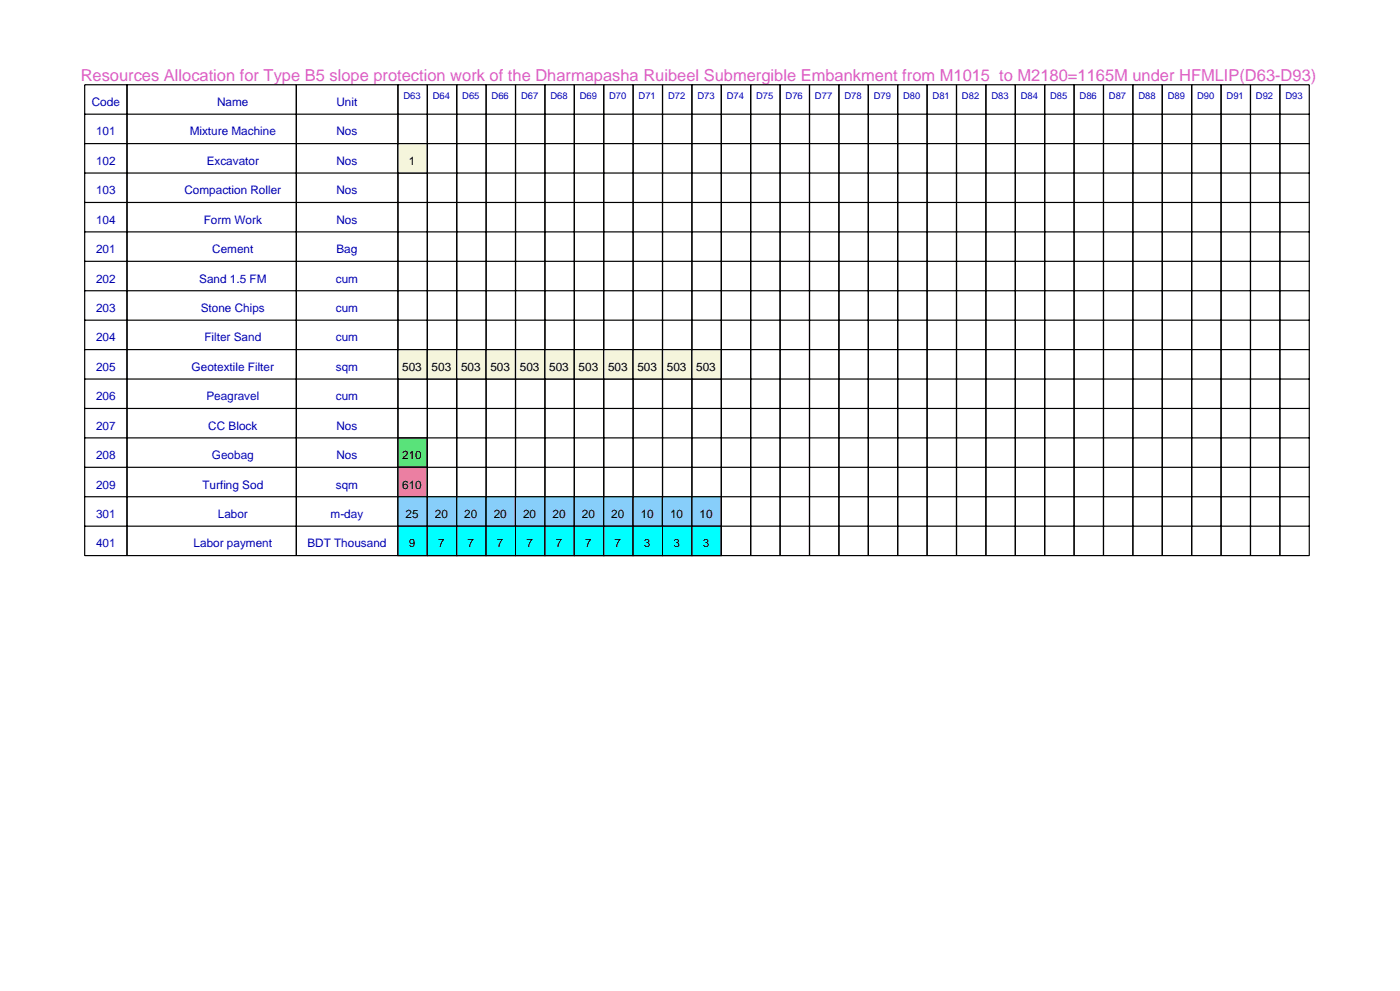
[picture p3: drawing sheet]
<svg xmlns="http://www.w3.org/2000/svg" width="420mm" height="297mm" viewBox="0 0 420 297" stroke-linecap="round" stroke-linejoin="round" font-family="sans-serif">
<defs><g id="words">
<text font-size="4.9" fill="#de5ec4" x="24.2" y="24.1">Resources Allocation for Type B5 slope protection work of the Dharmapasha Ruibeel Submergible Embankment from M1015 to M2180=1165M under HFMLIP(D63-D93)</text>
<g font-size="3.5" fill="#0000c4">
<text x="27.5" y="31.8">Code</text>
<text x="65.1" y="31.8">Name</text>
<text x="100.9" y="31.8">Unit</text>
<text x="28.8" y="40.6">101</text>
<text x="56.9" y="40.6">Mixture Machine</text>
<text x="100.9" y="40.6">Nos</text>
<text x="28.8" y="49.4">102</text>
<text x="62" y="49.4">Excavator</text>
<text x="100.9" y="49.4">Nos</text>
<text x="28.8" y="58.2">103</text>
<text x="55.3" y="58.2">Compaction Roller</text>
<text x="100.9" y="58.2">Nos</text>
<text x="28.8" y="67">104</text>
<text x="61.1" y="67">Form Work</text>
<text x="100.9" y="67">Nos</text>
<text x="28.8" y="75.8">201</text>
<text x="63.7" y="75.8">Cement</text>
<text x="100.9" y="75.8">Bag</text>
<text x="28.8" y="84.7">202</text>
<text x="59.8" y="84.7">Sand 1.5 FM</text>
<text x="100.7" y="84.7">cum</text>
<text x="28.8" y="93.5">203</text>
<text x="60.2" y="93.5">Stone Chips</text>
<text x="100.7" y="93.5">cum</text>
<text x="28.8" y="102.3">204</text>
<text x="61.3" y="102.3">Filter Sand</text>
<text x="100.7" y="102.3">cum</text>
<text x="28.8" y="111.1">205</text>
<text x="57.5" y="111.1">Geotextile Filter</text>
<text x="100.7" y="111.1">sqm</text>
<text x="28.8" y="119.9">206</text>
<text x="61.9" y="119.9">Peagravel</text>
<text x="100.7" y="119.9">cum</text>
<text x="28.8" y="128.8">207</text>
<text x="62.5" y="128.8">CC Block</text>
<text x="100.9" y="128.8">Nos</text>
<text x="28.8" y="137.6">208</text>
<text x="63.6" y="137.6">Geobag</text>
<text x="100.9" y="137.6">Nos</text>
<text x="28.8" y="146.4">209</text>
<text x="60.7" y="146.4">Turfing Sod</text>
<text x="100.7" y="146.4">sqm</text>
<text x="28.8" y="155.2">301</text>
<text x="65.3" y="155.2">Labor</text>
<text x="99.2" y="155.2">m-day</text>
<text x="28.8" y="164">401</text>
<text x="58.1" y="164">Labor payment</text>
<text x="92.2" y="164">BDT Thousand</text>
</g>
<g font-size="3.5">
<text x="122.6" y="49.4">1</text>
<text x="120.7" y="111.1">503</text>
<text x="129.5" y="111.1">503</text>
<text x="138.3" y="111.1">503</text>
<text x="147.1" y="111.1">503</text>
<text x="155.9" y="111.1">503</text>
<text x="164.8" y="111.1">503</text>
<text x="173.6" y="111.1">503</text>
<text x="182.4" y="111.1">503</text>
<text x="191.2" y="111.1">503</text>
<text x="200" y="111.1">503</text>
<text x="208.9" y="111.1">503</text>
<text x="120.7" y="137.6">210</text>
<text x="120.7" y="146.4">610</text>
<text x="121.7" y="155.2">25</text>
<text x="130.5" y="155.2">20</text>
<text x="139.3" y="155.2">20</text>
<text x="148.1" y="155.2">20</text>
<text x="156.9" y="155.2">20</text>
<text x="165.7" y="155.2">20</text>
<text x="174.6" y="155.2">20</text>
<text x="183.4" y="155.2">20</text>
<text x="192.2" y="155.2">10</text>
<text x="201" y="155.2">10</text>
<text x="209.8" y="155.2">10</text>
<text x="122.6" y="164">9</text>
<text x="131.5" y="164">7</text>
<text x="140.3" y="164">7</text>
<text x="149.1" y="164">7</text>
<text x="157.9" y="164">7</text>
<text x="166.7" y="164">7</text>
<text x="175.5" y="164">7</text>
<text x="184.4" y="164">7</text>
<text x="193.2" y="164">3</text>
<text x="202" y="164">3</text>
<text x="210.8" y="164">3</text>
</g>
<g font-size="2.8" fill="#0000c4">
<text x="121" y="29.6">D63</text>
<text x="129.8" y="29.6">D64</text>
<text x="138.7" y="29.6">D65</text>
<text x="147.5" y="29.6">D66</text>
<text x="156.3" y="29.6">D67</text>
<text x="165.1" y="29.6">D68</text>
<text x="173.9" y="29.6">D69</text>
<text x="182.8" y="29.6">D70</text>
<text x="191.6" y="29.6">D71</text>
<text x="200.4" y="29.6">D72</text>
<text x="209.2" y="29.6">D73</text>
<text x="218" y="29.6">D74</text>
<text x="226.9" y="29.6">D75</text>
<text x="235.7" y="29.6">D76</text>
<text x="244.5" y="29.6">D77</text>
<text x="253.3" y="29.6">D78</text>
<text x="262.1" y="29.6">D79</text>
<text x="271" y="29.6">D80</text>
<text x="279.8" y="29.6">D81</text>
<text x="288.6" y="29.6">D82</text>
<text x="297.4" y="29.6">D83</text>
<text x="306.2" y="29.6">D84</text>
<text x="315.1" y="29.6">D85</text>
<text x="323.9" y="29.6">D86</text>
<text x="332.7" y="29.6">D87</text>
<text x="341.5" y="29.6">D88</text>
<text x="350.3" y="29.6">D89</text>
<text x="359.2" y="29.6">D90</text>
<text x="368" y="29.6">D91</text>
<text x="376.8" y="29.6">D92</text>
<text x="385.6" y="29.6">D93</text>
</g>
</g></defs>
<g fill="none" stroke="#000" stroke-width=".35">
<path d="M25.4 25.4h102.8v141.1h-102.8zM25.4 34.2h102.8M38.1 25.4v141.1M88.9 25.4v141.1M119.4 25.4v141.1M25.4 43h102.8M25.4 51.9h102.8M25.4 60.7h102.8M25.4 69.5h102.8M25.4 78.3h102.8M25.4 87.1h102.8M25.4 96h102.8"/>
<path d="M25.4 104.8h102.8M25.4 113.6h102.8M25.4 122.4h102.8M25.4 131.2h102.8M25.4 140.1h102.8M25.4 148.9h102.8M25.4 157.7h102.8"/>
</g>
<g fill="#f5f5dc" stroke="#000" stroke-width=".35">
<path d="M119.4 43h8.8v8.9h-8.8z" fill-rule="evenodd"/>
<path d="M119.4 104.8h8.8v8.8h-8.8z" fill-rule="evenodd"/>
</g>
<path d="M119.4 131.2h8.8v8.9h-8.8z" fill-rule="evenodd" fill="#7cfc00" stroke="#000" stroke-width=".35"/>
<path d="M119.4 140.1h8.8v8.8h-8.8z" fill-rule="evenodd" fill="#f08080" stroke="#000" stroke-width=".35"/>
<path d="M119.4 148.9h8.8v8.8h-8.8z" fill-rule="evenodd" fill="#87cefa" stroke="#000" stroke-width=".35"/>
<path d="M119.4 157.7h8.8v8.8h-8.8z" fill-rule="evenodd" fill="#0ff" stroke="#000" stroke-width=".35"/>
<g fill="none" stroke="#000" stroke-width=".35">
<path d="M128.2 25.4h8.8v141.1h-8.8zM128.2 34.2h8.8M128.2 43h8.8M128.2 51.9h8.8M128.2 60.7h8.8M128.2 69.5h8.8M128.2 78.3h8.8M128.2 87.1h8.8M128.2 96h8.8M128.2 104.8h8.8M128.2 113.6h8.8M128.2 122.4h8.8"/>
<path d="M128.2 131.2h8.8M128.2 140.1h8.8M128.2 148.9h8.8M128.2 157.7h8.8"/>
</g>
<path d="M128.2 104.8h8.8v8.8h-8.8z" fill-rule="evenodd" fill="#f5f5dc" stroke="#000" stroke-width=".35"/>
<path d="M128.2 148.9h8.8v8.8h-8.8z" fill-rule="evenodd" fill="#87cefa" stroke="#000" stroke-width=".35"/>
<path d="M128.2 157.7h8.8v8.8h-8.8z" fill-rule="evenodd" fill="#0ff" stroke="#000" stroke-width=".35"/>
<g fill="none" stroke="#000" stroke-width=".35">
<path d="M137 25.4h8.8v141.1h-8.8zM137 34.2h8.8M137 43h8.8M137 51.9h8.8M137 60.7h8.8M137 69.5h8.8M137 78.3h8.8M137 87.1h8.8M137 96h8.8M137 104.8h8.8M137 113.6h8.8M137 122.4h8.8"/>
<path d="M137 131.2h8.8M137 140.1h8.8M137 148.9h8.8M137 157.7h8.8"/>
</g>
<path d="M137 104.8h8.8v8.8h-8.8z" fill-rule="evenodd" fill="#f5f5dc" stroke="#000" stroke-width=".35"/>
<path d="M137 148.9h8.8v8.8h-8.8z" fill-rule="evenodd" fill="#87cefa" stroke="#000" stroke-width=".35"/>
<path d="M137 157.7h8.8v8.8h-8.8z" fill-rule="evenodd" fill="#0ff" stroke="#000" stroke-width=".35"/>
<g fill="none" stroke="#000" stroke-width=".35">
<path d="M145.8 25.4h8.9v141.1h-8.9zM145.8 34.2h8.9M145.8 43h8.9M145.8 51.9h8.9M145.8 60.7h8.9M145.8 69.5h8.9M145.8 78.3h8.9M145.8 87.1h8.9M145.8 96h8.9M145.8 104.8h8.9M145.8 113.6h8.9M145.8 122.4h8.9"/>
<path d="M145.8 131.2h8.9M145.8 140.1h8.9M145.8 148.9h8.9M145.8 157.7h8.9"/>
</g>
<path d="M145.8 104.8h8.9v8.8h-8.9z" fill-rule="evenodd" fill="#f5f5dc" stroke="#000" stroke-width=".35"/>
<path d="M145.8 148.9h8.9v8.8h-8.9z" fill-rule="evenodd" fill="#87cefa" stroke="#000" stroke-width=".35"/>
<path d="M145.8 157.7h8.9v8.8h-8.9z" fill-rule="evenodd" fill="#0ff" stroke="#000" stroke-width=".35"/>
<g fill="none" stroke="#000" stroke-width=".35">
<path d="M154.7 25.4h8.8v141.1h-8.8zM154.7 34.2h8.8M154.7 43h8.8M154.7 51.9h8.8M154.7 60.7h8.8M154.7 69.5h8.8M154.7 78.3h8.8M154.7 87.1h8.8M154.7 96h8.8M154.7 104.8h8.8M154.7 113.6h8.8M154.7 122.4h8.8"/>
<path d="M154.7 131.2h8.8M154.7 140.1h8.8M154.7 148.9h8.8M154.7 157.7h8.8"/>
</g>
<path d="M154.7 104.8h8.8v8.8h-8.8z" fill-rule="evenodd" fill="#f5f5dc" stroke="#000" stroke-width=".35"/>
<path d="M154.7 148.9h8.8v8.8h-8.8z" fill-rule="evenodd" fill="#87cefa" stroke="#000" stroke-width=".35"/>
<path d="M154.7 157.7h8.8v8.8h-8.8z" fill-rule="evenodd" fill="#0ff" stroke="#000" stroke-width=".35"/>
<g fill="none" stroke="#000" stroke-width=".35">
<path d="M163.5 25.4h8.8v141.1h-8.8zM163.5 34.2h8.8M163.5 43h8.8M163.5 51.9h8.8M163.5 60.7h8.8M163.5 69.5h8.8M163.5 78.3h8.8M163.5 87.1h8.8M163.5 96h8.8M163.5 104.8h8.8M163.5 113.6h8.8M163.5 122.4h8.8"/>
<path d="M163.5 131.2h8.8M163.5 140.1h8.8M163.5 148.9h8.8M163.5 157.7h8.8"/>
</g>
<path d="M163.5 104.8h8.8v8.8h-8.8z" fill-rule="evenodd" fill="#f5f5dc" stroke="#000" stroke-width=".35"/>
<path d="M163.5 148.9h8.8v8.8h-8.8z" fill-rule="evenodd" fill="#87cefa" stroke="#000" stroke-width=".35"/>
<path d="M163.5 157.7h8.8v8.8h-8.8z" fill-rule="evenodd" fill="#0ff" stroke="#000" stroke-width=".35"/>
<g fill="none" stroke="#000" stroke-width=".35">
<path d="M172.3 25.4h8.8v141.1h-8.8zM172.3 34.2h8.8M172.3 43h8.8M172.3 51.9h8.8M172.3 60.7h8.8M172.3 69.5h8.8M172.3 78.3h8.8M172.3 87.1h8.8M172.3 96h8.8M172.3 104.8h8.8M172.3 113.6h8.8M172.3 122.4h8.8"/>
<path d="M172.3 131.2h8.8M172.3 140.1h8.8M172.3 148.9h8.8M172.3 157.7h8.8"/>
</g>
<path d="M172.3 104.8h8.8v8.8h-8.8z" fill-rule="evenodd" fill="#f5f5dc" stroke="#000" stroke-width=".35"/>
<path d="M172.3 148.9h8.8v8.8h-8.8z" fill-rule="evenodd" fill="#87cefa" stroke="#000" stroke-width=".35"/>
<path d="M172.3 157.7h8.8v8.8h-8.8z" fill-rule="evenodd" fill="#0ff" stroke="#000" stroke-width=".35"/>
<g fill="none" stroke="#000" stroke-width=".35">
<path d="M181.1 25.4h8.8v141.1h-8.8zM181.1 34.2h8.8M181.1 43h8.8M181.1 51.9h8.8M181.1 60.7h8.8M181.1 69.5h8.8M181.1 78.3h8.8M181.1 87.1h8.8M181.1 96h8.8M181.1 104.8h8.8M181.1 113.6h8.8M181.1 122.4h8.8"/>
<path d="M181.1 131.2h8.8M181.1 140.1h8.8M181.1 148.9h8.8M181.1 157.7h8.8"/>
</g>
<path d="M181.1 104.8h8.8v8.8h-8.8z" fill-rule="evenodd" fill="#f5f5dc" stroke="#000" stroke-width=".35"/>
<path d="M181.1 148.9h8.8v8.8h-8.8z" fill-rule="evenodd" fill="#87cefa" stroke="#000" stroke-width=".35"/>
<path d="M181.1 157.7h8.8v8.8h-8.8z" fill-rule="evenodd" fill="#0ff" stroke="#000" stroke-width=".35"/>
<g fill="none" stroke="#000" stroke-width=".35">
<path d="M189.9 25.4h8.9v141.1h-8.9zM189.9 34.2h8.9M189.9 43h8.9M189.9 51.9h8.9M189.9 60.7h8.9M189.9 69.5h8.9M189.9 78.3h8.9M189.9 87.1h8.9M189.9 96h8.9M189.9 104.8h8.9M189.9 113.6h8.9M189.9 122.4h8.9"/>
<path d="M189.9 131.2h8.9M189.9 140.1h8.9M189.9 148.9h8.9M189.9 157.7h8.9"/>
</g>
<path d="M189.9 104.8h8.9v8.8h-8.9z" fill-rule="evenodd" fill="#f5f5dc" stroke="#000" stroke-width=".35"/>
<path d="M189.9 148.9h8.9v8.8h-8.9z" fill-rule="evenodd" fill="#87cefa" stroke="#000" stroke-width=".35"/>
<path d="M189.9 157.7h8.9v8.8h-8.9z" fill-rule="evenodd" fill="#0ff" stroke="#000" stroke-width=".35"/>
<g fill="none" stroke="#000" stroke-width=".35">
<path d="M198.8 25.4h8.8v141.1h-8.8zM198.8 34.2h8.8M198.8 43h8.8M198.8 51.9h8.8M198.8 60.7h8.8M198.8 69.5h8.8M198.8 78.3h8.8M198.8 87.1h8.8M198.8 96h8.8M198.8 104.8h8.8M198.8 113.6h8.8M198.8 122.4h8.8"/>
<path d="M198.8 131.2h8.8M198.8 140.1h8.8M198.8 148.9h8.8M198.8 157.7h8.8"/>
</g>
<path d="M198.8 104.8h8.8v8.8h-8.8z" fill-rule="evenodd" fill="#f5f5dc" stroke="#000" stroke-width=".35"/>
<path d="M198.8 148.9h8.8v8.8h-8.8z" fill-rule="evenodd" fill="#87cefa" stroke="#000" stroke-width=".35"/>
<path d="M198.8 157.7h8.8v8.8h-8.8z" fill-rule="evenodd" fill="#0ff" stroke="#000" stroke-width=".35"/>
<g fill="none" stroke="#000" stroke-width=".35">
<path d="M207.6 25.4h8.8v141.1h-8.8zM207.6 34.2h8.8M207.6 43h8.8M207.6 51.9h8.8M207.6 60.7h8.8M207.6 69.5h8.8M207.6 78.3h8.8M207.6 87.1h8.8M207.6 96h8.8M207.6 104.8h8.8M207.6 113.6h8.8M207.6 122.4h8.8"/>
<path d="M207.6 131.2h8.8M207.6 140.1h8.8M207.6 148.9h8.8M207.6 157.7h8.8"/>
</g>
<path d="M207.6 104.8h8.8v8.8h-8.8z" fill-rule="evenodd" fill="#f5f5dc" stroke="#000" stroke-width=".35"/>
<path d="M207.6 148.9h8.8v8.8h-8.8z" fill-rule="evenodd" fill="#87cefa" stroke="#000" stroke-width=".35"/>
<path d="M207.6 157.7h8.8v8.8h-8.8z" fill-rule="evenodd" fill="#0ff" stroke="#000" stroke-width=".35"/>
<g fill="none" stroke="#000" stroke-width=".35">
<path d="M216.4 25.4h176.4v141.1h-176.4zM216.4 34.2h176.4M225.2 25.4v141.1M234 25.4v141.1M242.9 25.4v141.1M251.7 25.4v141.1M260.5 25.4v141.1M269.3 25.4v141.1M278.1 25.4v141.1M286.9 25.4v141.1M295.8 25.4v141.1M304.6 25.4v141.1"/>
<path d="M313.4 25.4v141.1M322.2 25.4v141.1M331 25.4v141.1M339.9 25.4v141.1M348.7 25.4v141.1M357.5 25.4v141.1M366.3 25.4v141.1M375.1 25.4v141.1M384 25.4v141.1M216.4 43h176.4M216.4 51.9h176.4M216.4 60.7h176.4"/>
<path d="M216.4 69.5h176.4M216.4 78.3h176.4M216.4 87.1h176.4M216.4 96h176.4M216.4 104.8h176.4M216.4 113.6h176.4M216.4 122.4h176.4M216.4 131.2h176.4M216.4 140.1h176.4M216.4 148.9h176.4M216.4 157.7h176.4"/>
</g>
<use href="#words"/>
</svg>
